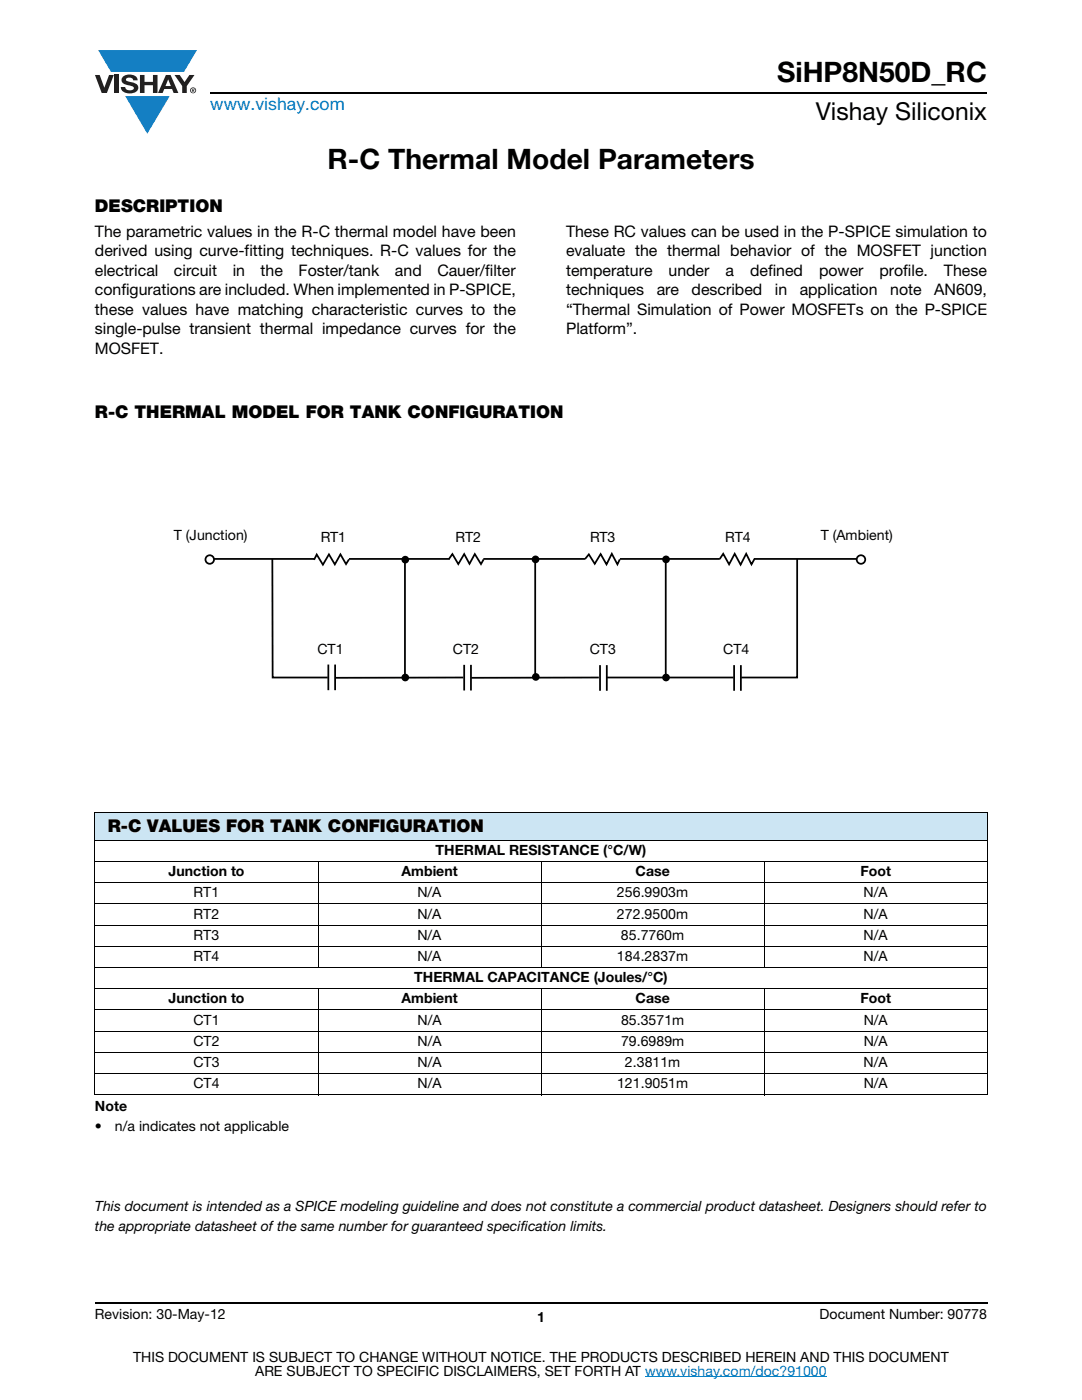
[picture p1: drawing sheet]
<svg xmlns="http://www.w3.org/2000/svg" width="216mm" height="279mm" viewBox="0 0 216 279" stroke-linecap="round" stroke-linejoin="round" font-family="sans-serif">
<defs><g id="words">
<g font-size="5.6">
<text x="155" y="16.4">SiHP8N50D_RC</text>
<text x="65.3" y="33.8">R-C Thermal Model Parameters</text>
</g>
<text font-size="4.9" x="162.8" y="24">Vishay Siliconix</text>
<text font-size="3.5" fill="#007ec4" x="42" y="21.9">www.vishay.com</text>
<g font-size="3.5">
<text x="18.9" y="42.2">DESCRIPTION</text>
<text x="18.9" y="83.5">R-C THERMAL MODEL FOR TANK CONFIGURATION</text>
<text x="21.5" y="166.1">R-C VALUES FOR TANK CONFIGURATION</text>
</g>
<g font-size="3.2">
<text x="18.9" y="47.3">The parametric values in the R-C thermal model have been</text>
<text x="112.9" y="47.3">These RC values can be used in the P-SPICE simulation to</text>
<text x="18.9" y="51.2">derived using curve-fitting techniques. R-C values for the</text>
<text x="112.9" y="51.2">evaluate the thermal behavior of the MOSFET junction</text>
<text x="18.9" y="55.1">electrical</text>
<text x="18.9" y="58.9">configurations are included. When implemented in P-SPICE,</text>
<text x="34.7" y="55.1">circuit</text>
<text x="46.4" y="55.1">in</text>
<text x="52" y="55.1">the</text>
<text x="59.6" y="55.1">Foster/tank</text>
<text x="78.8" y="55.1">and</text>
<text x="87.3" y="55.1">Cauer/filter</text>
<text x="112.9" y="58.9">techniques</text>
<text x="112.9" y="55.1">temperature</text>
<text x="131" y="58.9">are</text>
<text x="133.4" y="55.1">under</text>
<text x="138" y="58.9">described</text>
<text x="144.8" y="55.1">a</text>
<text x="149.7" y="55.1">defined</text>
<text x="154.6" y="58.9">in</text>
<text x="159.6" y="58.9">application</text>
<text x="163.4" y="55.1">power</text>
<text x="175.5" y="55.1">profile.</text>
<text x="177.6" y="58.9">note</text>
<text x="186.4" y="58.9">AN609,</text>
<text x="188.4" y="55.1">These</text>
<text x="18.9" y="62.8">these values have matching characteristic curves to the</text>
<text x="112.9" y="62.8">“Thermal Simulation of Power MOSFETs on the P-SPICE</text>
<text x="18.9" y="66.7">single-pulse transient thermal impedance curves for the</text>
<text x="18.9" y="70.6">MOSFET.</text>
<text x="112.9" y="66.7">Platform”.</text>
</g>
<g font-size="2.8">
<text x="34.7" y="107.8">T (Junction)</text>
<text x="163.8" y="107.8">T (Ambient)</text>
<text x="64" y="108.2">RT1</text>
<text x="90.9" y="108.1">RT2</text>
<text x="117.7" y="108.2">RT3</text>
<text x="144.7" y="108.2">RT4</text>
<text x="63.3" y="130.5">CT1</text>
<text x="90.4" y="130.5">CT2</text>
<text x="117.7" y="130.5">CT3</text>
<text x="144.3" y="130.6">CT4</text>
<text x="86.9" y="170.6">THERMAL RESISTANCE (°C/W)</text>
<text x="33.6" y="174.9">Junction to</text>
<text x="38.6" y="179.1">RT1</text>
<text x="80.1" y="174.9">Ambient</text>
<text x="83.3" y="179.1">N/A</text>
<text x="123.1" y="179.1">256.9903m</text>
<text x="126.8" y="174.9">Case</text>
<text x="171.7" y="174.9">Foot</text>
<text x="172.3" y="179.1">N/A</text>
<text x="38.6" y="183.3">RT2</text>
<text x="83.3" y="183.3">N/A</text>
<text x="123.1" y="183.3">272.9500m</text>
<text x="172.3" y="183.3">N/A</text>
<text x="38.6" y="187.6">RT3</text>
<text x="38.6" y="191.8">RT4</text>
<text x="83.3" y="191.8">N/A</text>
<text x="83.3" y="187.6">N/A</text>
<text x="123.1" y="191.8">184.2837m</text>
<text x="123.9" y="187.6">85.7760m</text>
<text x="172.3" y="191.8">N/A</text>
<text x="172.3" y="187.6">N/A</text>
<text x="82.7" y="196">THERMAL CAPACITANCE (Joules/°C)</text>
<text x="33.6" y="200.3">Junction to</text>
<text x="80.1" y="200.3">Ambient</text>
<text x="126.8" y="200.3">Case</text>
<text x="171.7" y="200.3">Foot</text>
<text x="38.6" y="204.5">CT1</text>
<text x="38.6" y="208.7">CT2</text>
<text x="83.3" y="204.5">N/A</text>
<text x="83.3" y="208.7">N/A</text>
<text x="123.9" y="204.5">85.3571m</text>
<text x="123.9" y="208.7">79.6989m</text>
<text x="172.3" y="204.5">N/A</text>
<text x="172.3" y="208.7">N/A</text>
<text x="38.6" y="213">CT3</text>
<text x="83.3" y="213">N/A</text>
<text x="124.7" y="213">2.3811m</text>
<text x="172.3" y="213">N/A</text>
<text x="18.9" y="221.8">Note</text>
<text x="38.6" y="217.2">CT4</text>
<text x="83.3" y="217.2">N/A</text>
<text x="123.1" y="217.2">121.9051m</text>
<text x="172.3" y="217.2">N/A</text>
<text x="18.9" y="225.7">•</text>
<text x="22.9" y="225.7">n/a indicates not applicable</text>
<text x="18.9" y="241.8">This document is intended as a SPICE modeling guideline and does not constitute a commercial product datasheet. Designers should refer to</text>
<text x="18.9" y="245.7">the appropriate datasheet of the same number for guaranteed specification limits.</text>
<text x="18.9" y="263.3">Revision: 30-May-12</text>
<text x="107.2" y="263.8">1</text>
<text x="163.6" y="263.3">Document Number: 90778</text>
<text x="26.5" y="271.7">THIS DOCUMENT IS SUBJECT TO CHANGE WITHOUT NOTICE. THE PRODUCTS DESCRIBED HEREIN AND THIS DOCUMENT</text>
<text x="50.9" y="274.6">ARE SUBJECT TO SPECIFIC DISCLAIMERS, SET FORTH AT www.vishay.com/doc?91000</text>
</g>
</g></defs>
<g fill="#147fc3">
<path d="M19.6 10h19.7l-2.6 4.3h-1.1h-13.5z"/>
<path d="M25 19.2h8.9l-4.5 7.5z"/>
</g>
<g fill="#231f20">
<path d="M18.9 15h1l.9 2.5 1-2.5h.9l-1.4 3.6h-1z"/>
<path d="M22.9 15h.9v3.6h-.9z"/>
<path d="M24.6 15.3a2.1 2.1 0 0 1 2.8 .3l.1 .4h-.9a.79 .79 0 0 0-.7-.5 .79 .79 0 0 0-.8 .4l.3 .3 1 .2a1.08 1.08 0 0 1 1.2 1 1.08 1.08 0 0 1-1.1 1.2 1.73 1.73 0 0 1-2.4-1.2h.9a.96 .96 0 0 0 .8 .6 .96 .96 0 0 0 .9-.4 1.31 1.31 0 0 0-1.2-.6 1.03 1.03 0 0 1-1.1-.6 1.03 1.03 0 0 1 .2-1.1z"/>
<path d="M27.9 15h.9v1.3h1.7v-1.3h.9v3.6h-.9v-1.6h-1.7v1.6h-.9z"/>
<path d="M34.8 15h1.1l.9 1.4 1-1.4h1l-1.5 2.2v1.4h-.9v-1.4z"/>
<path d="M33.6 15.9l.5 1.3h-1.1zM33.1 15l-1.6 3.6h1l.3-.8h1.5l.3 .8h1l-1.6-3.6z"/>
<path d="M38.1 18a.46 .46 0 0 1 .9 0 .46 .46 0 0 1-.9 0zM37.9 18a.6 .6 0 0 0 1.2 0 .6 .6 0 0 0-1.2 0z"/>
<path d="M38.4 17.8h.2v.2h-.2zM38.3 17.7v.7h.1v-.3l.4 .3-.2-.3 .2-.2-.1-.2z"/>
</g>
<path d="M42 18.6h155M18.9 260h178.1" fill="none" stroke="#000" stroke-width=".36"/>
<path d="M128.7 274.8h36.3" fill="none" stroke="#007ec4" stroke-width=".2"/>
<g fill="#fff">
<path d="M34.7 105.4h143.4v32.5h-143.4z"/>
<path d="M144.3 110.5l-.7 1.1h6.9l-.5 1-1.1-2.1-1.1 2.2-1.2-2.2-1.1 2.1z"/>
</g>
<path d="M143.6 111.6l.7-1.1 1.2 2.1 1.1-2.1 1.2 2.2 1.1-2.2 1.1 2.1 .5-1" fill="none" stroke="#000" stroke-width=".35"/>
<path d="M117.5 110.6l1.2 1.9 1.1-1.9 1.2 2 1.1-2.1 1.1 2.1 .5-1h-7z" fill="#fff"/>
<path d="M116.7 111.6l.8-1 1.2 1.9 1.1-1.9 1.2 2 1.1-2.1 1.1 2.1 .5-1" fill="none" stroke="#000" stroke-width=".35"/>
<path d="M90.3 110.6l1.1 2 1.2-2 1.1 1.9 1-1.9 1.3 2 .5-1h-6.9z" fill="#fff"/>
<path d="M89.6 111.6l.7-1 1.1 2 1.2-2 1.1 1.9 1-1.9 1.3 2 .5-1" fill="none" stroke="#000" stroke-width=".35"/>
<path d="M63.2 110.7l1.2 2 1.2-2.1 1.2 2 1.1-2 1.1 2 .6-1-6.9 .1z" fill="#fff"/>
<path d="M69.6 111.6l-.6 1-1.1-2-1.1 2-1.2-2-1.2 2.1-1.2-2-.5 1" fill="none" stroke="#000" stroke-width=".35"/>
<circle cx="171.8" cy="111.7" r=".85" fill="#fff"/>
<circle cx="171.8" cy="111.7" r=".85" fill="none" stroke="#000" stroke-width=".35"/>
<circle cx="41.9" cy="111.7" r=".85" fill="#fff"/>
<g fill="none" stroke="#000" stroke-width=".35">
<path d="M42.6 111.5h20.1M54.3 111.6l.1 23.6h11M69.6 111.5h20.1M80.8 111.7v23.6M96.4 111.5h20.3M106.8 111.6v23.6M123.7 111.5h19.9M132.8 111.6v23.7M150.4 111.5h20.6M159.1 111.6v23.6h-11.2M65.5 132.6v5.1M66.9 132.6v5.1"/>
<path d="M92.4 135.2l-25.5 .1M92.6 132.7v5.1M94 132.7v5.1M119.5 135.2l-25.5 .1M119.7 132.7v5.2M121.1 132.7v5.2M121.1 135.2h25.3M146.5 132.7v5.2M147.8 132.7v5.2"/>
<circle cx="41.9" cy="111.7" r=".85"/>
<circle cx="80.9" cy="111.7" r=".59"/>
<circle cx="106.9" cy="111.6" r=".59"/>
<circle cx="132.9" cy="111.6" r=".59"/>
<circle cx="80.9" cy="135.2" r=".59"/>
<circle cx="106.9" cy="135.1" r=".59"/>
<circle cx="132.9" cy="135.2" r=".59"/>
</g>
<g fill="#000">
<circle cx="80.9" cy="111.7" r=".59"/>
<circle cx="106.9" cy="111.6" r=".59"/>
<circle cx="132.9" cy="111.6" r=".59"/>
<circle cx="80.9" cy="135.2" r=".59"/>
<circle cx="106.9" cy="135.1" r=".59"/>
<circle cx="132.9" cy="135.2" r=".59"/>
</g>
<path d="M18.9 162.2h178.1v5.5h-178.1z" fill="#cce5f3"/>
<g fill="none" stroke="#000" stroke-width=".2">
<path d="M18.9 162.2h178.2M18.9 167.7h178.2M18.9 171.9h178.2M18.9 176.1h178.2M18.9 162.3v56.1M63.5 171.8v21.4M107.9 171.8v21.4M152.5 171.8v21.4M197 162.3v56.1M18.9 180.4h178.2M18.9 184.6h178.2M18.9 188.8h178.2"/>
<path d="M18.9 193.1h178.2M18.9 197.3h178.2M63.5 197.2v21.4M107.9 197.2v21.4M152.5 197.2v21.4M18.9 201.5h178.2M18.9 205.8h178.2M18.9 210h178.2M18.9 214.2h178.2M18.9 218.5h178.2"/>
</g>
<use href="#words"/>
</svg>
